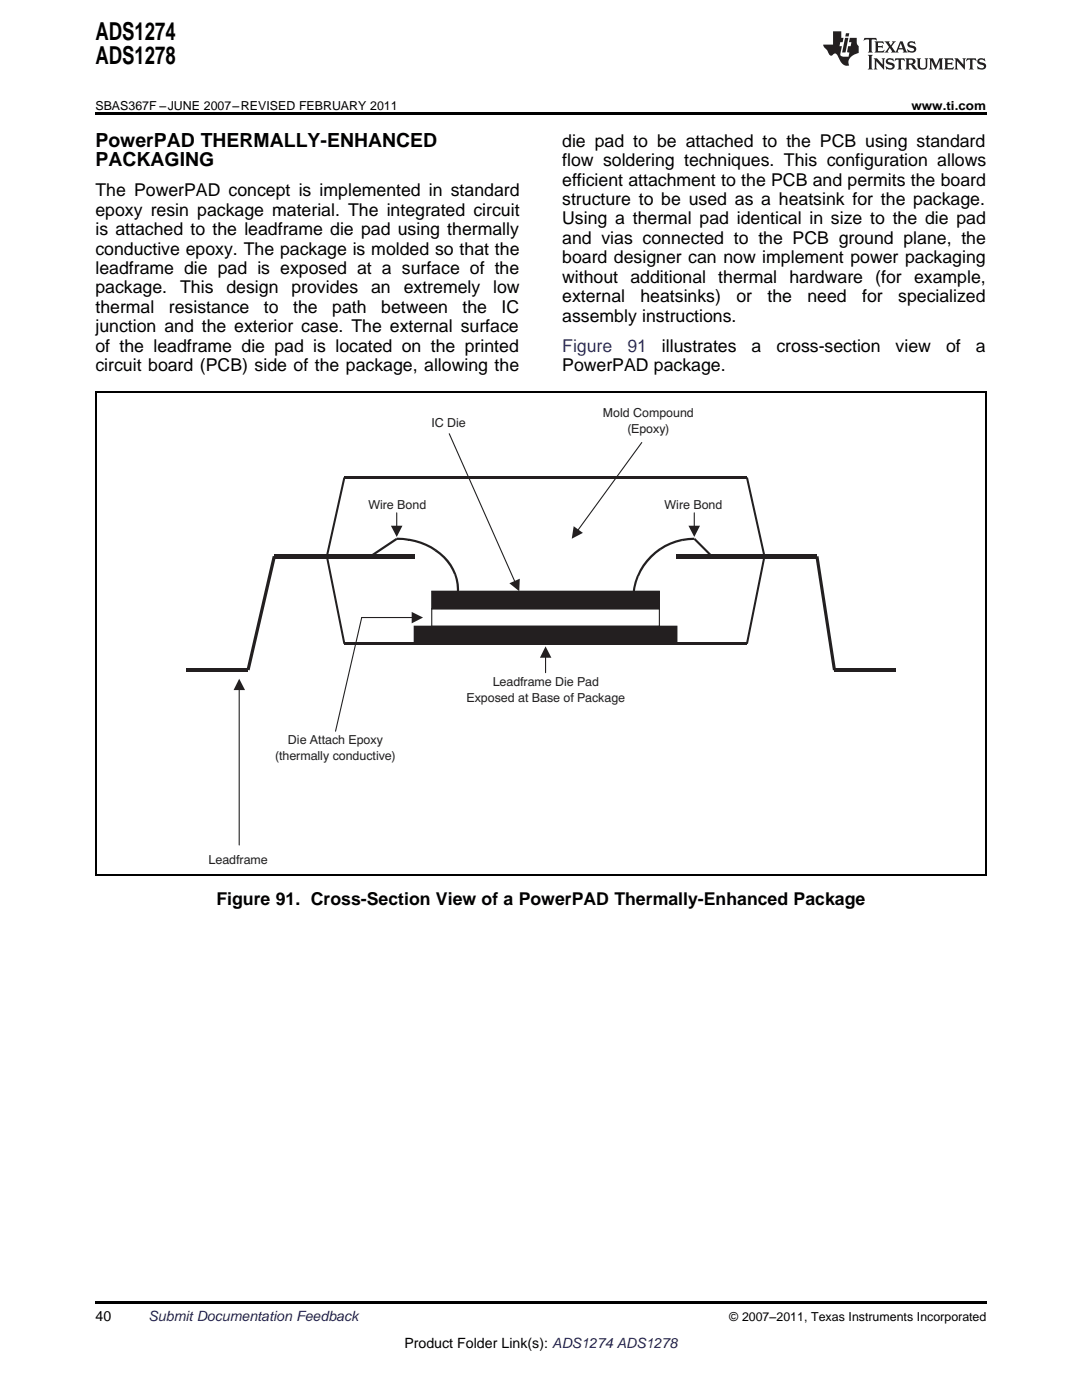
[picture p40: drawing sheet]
<svg xmlns="http://www.w3.org/2000/svg" width="216mm" height="279mm" viewBox="0 0 216 279" stroke-linecap="round" stroke-linejoin="round" font-family="sans-serif">
<defs><g id="words">
<g font-size="4.9">
<text x="19" y="7.9">ADS1274</text>
<text x="19" y="12.8">ADS1278</text>
</g>
<g font-size="3.9">
<text x="19" y="29.3">PowerPAD THERMALLY-ENHANCED</text>
<text x="19" y="33.2">PACKAGING</text>
</g>
<g font-size="3.5">
<text x="112.2" y="29.3">die pad to be attached to the PCB using standard</text>
<text x="112.2" y="33.2">flow soldering techniques. This configuration allows</text>
<text x="19" y="39.2">The PowerPAD concept is implemented in standard</text>
<text x="112.2" y="37">efficient attachment to the PCB and permits the board</text>
<text x="112.2" y="40.9">structure to be used as a heatsink for the package.</text>
<text x="19" y="43">epoxy resin package material. The integrated circuit</text>
<text x="19" y="46.9">is attached to the leadframe die pad using thermally</text>
<text x="112.2" y="44.8">Using a thermal pad identical in size to the die pad</text>
<text x="19" y="50.8">conductive epoxy. The package is molded so that the</text>
<text x="112.2" y="48.7">and vias connected to the PCB ground plane, the</text>
<text x="112.2" y="52.6">board designer can now implement power packaging</text>
<text x="19" y="54.7">leadframe die pad is exposed at a surface of the</text>
<text x="19" y="58.6">package.</text>
<text x="35.9" y="58.6">This</text>
<text x="45.2" y="58.6">design</text>
<text x="58.1" y="58.6">provides</text>
<text x="74.1" y="58.6">an</text>
<text x="80.6" y="58.6">extremely</text>
<text x="98.4" y="58.6">low</text>
<text x="112.2" y="56.4">without additional thermal hardware (for example,</text>
<text x="19" y="62.4">thermal</text>
<text x="33.7" y="62.4">resistance</text>
<text x="52.7" y="62.4">to</text>
<text x="58.5" y="62.4">the</text>
<text x="66.3" y="62.4">path</text>
<text x="76.1" y="62.4">between</text>
<text x="92.3" y="62.4">the</text>
<text x="100.1" y="62.4">IC</text>
<text x="112.2" y="60.3">external</text>
<text x="112.2" y="64.2">assembly instructions.</text>
<text x="127.8" y="60.3">heatsinks)</text>
<text x="146.9" y="60.3">or</text>
<text x="153.2" y="60.3">the</text>
<text x="161.1" y="60.3">need</text>
<text x="172" y="60.3">for</text>
<text x="179.2" y="60.3">specialized</text>
<text x="19" y="66.3">junction and the exterior case. The external surface</text>
<text x="19" y="70.2">of the leadframe die pad is located on the printed</text>
<text x="132.1" y="70.2">illustrates</text>
<text x="150" y="70.2">a</text>
<text x="154.9" y="70.2">cross-section</text>
<text x="178.7" y="70.2">view</text>
<text x="188.8" y="70.2">of</text>
<text x="194.7" y="70.2">a</text>
<text x="19" y="74.1">circuit board (PCB) side of the package, allowing the</text>
<text x="112.2" y="74.1">PowerPAD package.</text>
<text x="43.2" y="180.6">Figure 91. Cross-Section View of a PowerPAD Thermally-Enhanced Package</text>
</g>
<g font-size="3.5" fill="#00f">
<text x="112.2" y="70.2">Figure</text>
<text x="125.2" y="70.2">91</text>
</g>
<g font-size="2.8">
<text x="19" y="263.6">40</text>
<text x="80.7" y="269">Product Folder Link(s): ADS1274 ADS1278</text>
</g>
<text font-size="2.8" fill="#0000c8" x="29.6" y="263.6">Submit Documentation Feedback</text>
<g font-size="2.5">
<text x="19" y="21.9">SBAS367F –JUNE 2007–REVISED FEBRUARY 2011</text>
<text x="181.9" y="21.9">www.ti.com</text>
<text x="145.5" y="263.6">© 2007–2011, Texas Instruments Incorporated</text>
</g>
<g font-size="2.5" fill="#231f20">
<text x="120.3" y="83.1">Mold Compound</text>
<text x="86.1" y="85.3">IC Die</text>
<text x="125.1" y="86.3">(Epoxy)</text>
<text x="73.5" y="101.5">Wire Bond</text>
<text x="132.6" y="101.5">Wire Bond</text>
<text x="98.3" y="136.9">Leadframe Die Pad</text>
<text x="93.1" y="140.1">Exposed at Base of Package</text>
<text x="57.5" y="148.4">Die Attach Epoxy</text>
<text x="54.9" y="151.6">(thermally conductive)</text>
<text x="41.6" y="172.4">Leadframe</text>
</g>
</g></defs>
<g fill="#231f20">
<path d="M172.5 7.6l-.1 .5 .4-.2h.6v.1v2.1l-.2 .4h.9l-.2-.4v-2.1l.1-.1h.5l.5 .2-.2-.5zM174.5 8.3l.2 .3v1.5l-.2 .4h1.8l.2-.6a1.04 1.04 0 0 1-1.3 .2v-.7h.6l.3 .2v-.6l-.3 .2h-.6v-.6l.8-.1 .4 .3-.2-.5zM176.5 8.3l.9 1.1-.9 1.1h.8l-.2-.2 .4-.7 .5 .7-.2 .2h1.5l-.2-.2 .2-.4h.9l.1 .4-.2 .2h1l-.3-.3-.7-1.9h-.5l-.9 2-.8-1 .9-1h-.8l.1 .3-.4 .5-.3-.6 .1-.2zM179.7 8.6l.4 1h-.7zM181.3 8.4a.63 .63 0 0 0-.2 .7 .63 .63 0 0 0 .6 .4l.6 .2 .1 .2a.75 .75 0 0 1-.7 .4 .75 .75 0 0 1-.6-.5l.1 .7 .1-.1a1.11 1.11 0 0 0 1.5-.6 1.13 1.13 0 0 0-1.2-.8l-.1-.4a1.04 1.04 0 0 1 1.2 .2l-.2-.5-.2 .1-.4-.2zM173.2 10.9l.2 .4v2.2l-.2 .4h1l-.3-.4v-2.2l.3-.4zM174.3 11.6l.3 .4v1.5l-.3 .4h.8l-.2-.4v-1.3l1.5 1.7v-1.9l.2-.4h-.7l.2 .4v.9l-1.1-1.3zM177 11.8a.62 .62 0 0 0-.2 .7 .62 .62 0 0 0 .6 .4l.6 .1 .1 .3a.76 .76 0 0 1-.7 .3 .76 .76 0 0 1-.7-.4l.2 .7 .1-.1a1.11 1.11 0 0 0 1.5-.6 1.13 1.13 0 0 0-1.2-.8l-.1-.4a1.04 1.04 0 0 1 1.2 .2l-.2-.6-.2 .1-.5-.1zM178.7 11.6l-.2 .6a.61 .61 0 0 1 .8-.3v1.6l-.2 .4h.9l-.2-.4v-1.6a.63 .63 0 0 1 .7 .3l-.1-.6zM180.6 11.6l.3 .4v1.5l-.3 .4h1l-.2-.2-.1-.8 .6 .2a.76 .76 0 0 0 1.2 .7l-1-1a.58 .58 0 0 0 .6-.5 .58 .58 0 0 0-.5-.6zM181.4 11.9h.1a.45 .45 0 0 1 .5 .1 .45 .45 0 0 1 .1 .5l-.8 .2zM182.9 11.6l.2 .2a2.17 2.17 0 0 0 .3 1.9 .99 .99 0 0 0 1.6-.6v-1.1l.2-.4h-.7l.2 .2a1.92 1.92 0 0 1-.2 1.8 .6 .6 0 0 1-.9-.5v-1.1l.2-.4zM185.4 11.6l.2 .4v1.5l-.2 .4h.7l-.2-.4v-1.4l.8 1.8 .8-1.8v1.4l-.2 .4h.9l-.2-.4v-1.5l.2-.4h-.8l-.6 1.5-.6-1.5zM188.4 11.6l.2 .4v1.5l-.2 .4h1.8l.1-.6a1.04 1.04 0 0 1-1.2 .1v-.6h.5l.4 .2v-.6l-.4 .2h-.5v-.7h.8l.3 .3-.1-.6zM190.5 11.6l.2 .4v1.5l-.2 .4h.7l-.2-.4v-1.3l1.5 1.7v-1.9l.2-.4h-.7l.2 .4v.9l-1.1-1.3zM192.9 11.6l-.1 .6a.61 .61 0 0 1 .7-.3l.1 1.6-.3 .4h1l-.3-.4 .1-1.6a.63 .63 0 0 1 .7 .3l-.1-.6zM195.2 11.8a.62 .62 0 0 0-.2 .7 .62 .62 0 0 0 .6 .4l.6 .1 .1 .3a.76 .76 0 0 1-.7 .3 .76 .76 0 0 1-.6-.4l.1 .7 .1-.1a1.11 1.11 0 0 0 1.6-.6 1.13 1.13 0 0 0-1.3-.8l-.1-.4a1.04 1.04 0 0 1 1.2 .2l-.1-.6-.2 .1-.5-.1z"/>
<path d="M166.2 6.3v2.6h-1.9v.4l.8 .9a.91 .91 0 0 0 1 .8 .56 .56 0 0 1 .5-.3 .56 .56 0 0 1 .5 .3l.4 .8a1.53 1.53 0 0 0 1.9 1.2 1.54 1.54 0 0 1 1-2.1l.9-.3v-1.4a1.52 1.52 0 0 1-.4-1.6h-1.3l-.2 .8h.5l-.2 .8h-.5l-.1 1v.2l.4 .1-.2 .8a1.93 1.93 0 0 1-1.6-.3l.3-1.8h-.5l.2-.8h.4l.2-.8h-.4v-1.3zM168.6 7.6l-.6 2.9h.7l.6-2.9zM168.8 6.6l-.1 .7h.6l.2-.7z"/>
</g>
<path d="M68.7 95.3h80.3M68.7 128.5h80.3" fill="none" stroke="#231f20" stroke-width=".44"/>
<g fill="#231f20">
<path d="M68.5 95.3h.4l-3.5 15.7h-.4z" fill-rule="evenodd"/>
<path d="M148.8 95.3h.4l3.5 15.7h-.4z" fill-rule="evenodd"/>
<path d="M152.3 111h.4l-3.5 17.5-.4-.1z" fill-rule="evenodd"/>
<path d="M65 111h.4l3.5 17.4-.4 .1z" fill-rule="evenodd"/>
<path d="M54.7 110.6h28v.9h-28z" fill-rule="evenodd"/>
<path d="M54.4 110.9l.7 .2-5.3 22.7-.6-.2z" fill-rule="evenodd"/>
<path d="M37.3 133.4h12.2v.6h-12.2z" fill-rule="evenodd"/>
<path d="M135 110.6h28v.9h-28z" fill-rule="evenodd"/>
<path d="M162.7 111.1l.6-.1 3.5 22.7-.6 .1z" fill-rule="evenodd"/>
<path d="M166.5 133.4h12.2v.6h-12.2z" fill-rule="evenodd"/>
<path d="M82.7 125h52.4v3.5h-52.4z" fill-rule="evenodd"/>
</g>
<path d="M82.7 125h52.4v3.5h-52.4zM86.1 121.5h45.5v3.5h-45.5z" fill="none" stroke="#231f20" stroke-width=".22"/>
<path d="M86.1 118h45.5v3.5h-45.5z" fill-rule="evenodd" fill="#231f20"/>
<path d="M86.1 118h45.5v3.5h-45.5z" fill="none" stroke="#231f20" stroke-width=".22"/>
<g fill="#231f20">
<path d="M79.2 107.3a12.5 12.5 0 0 1 11.4 6.3 8.7 8.7 0 0 1 .6 6.8l-.4-.2 .1-.6a8.4 8.4 0 0 0-.3-5h.2l-.1 .2a10.2 10.2 0 0 0-3.9-4.8l.2-.2-.2 .2a12.7 12.7 0 0 0-5.3-2.1l.1-.2v.3l-2.4-.3z" fill-rule="evenodd"/>
<path d="M73.8 110.8l5.3-3.5 .2 .4-5.2 3.5z" fill-rule="evenodd"/>
<path d="M129.7 110.9a12.5 12.5 0 0 1 8.8-3.6v.4l-2.4 .3v-.2l.1 .2a12.2 12.2 0 0 0-4.4 1.8l-.1-.2 .1 .2a12.4 12.4 0 0 0-4.4 5.4l-.1-.2h.2a12.6 12.6 0 0 0-1 4.7h-.4a12.4 12.4 0 0 1 3.6-8.8z" fill-rule="evenodd"/>
<path d="M138.7 107.4l3.5 3.5-.3 .3-3.5-3.5z" fill-rule="evenodd"/>
</g>
<path d="M47.7 137.6v31" fill="none" stroke="#231f20" stroke-width=".22"/>
<path d="M47.7 135.5l1.2 2.2h-2.3z" fill="#231f20"/>
<path d="M128.1 88.3l-12.8 17.5" fill="none" stroke="#231f20" stroke-width=".22"/>
<path d="M114.5 105l1.8 1.4-2.2 1.1z" fill="#231f20"/>
<path d="M89.6 86.6l13.1 29.4" fill="none" stroke="#231f20" stroke-width=".22"/>
<path d="M101.6 116.4l2.1-.9-.1 2.5z" fill="#231f20"/>
<path d="M72.2 123.2h10" fill="none" stroke="#231f20" stroke-width=".22"/>
<path d="M82.1 122.1l2.3 1.1-2.3 1.2z" fill="#231f20"/>
<path d="M72.2 123.2l-5.2 22.7M108.9 131.2v3" fill="none" stroke="#231f20" stroke-width=".22"/>
<path d="M108.9 129l1.1 2.3h-2.3z" fill="#231f20"/>
<path d="M79.2 102.3v2.7" fill="none" stroke="#231f20" stroke-width=".22"/>
<path d="M78 104.9h2.3l-1.1 2.3z" fill="#231f20"/>
<path d="M138.5 102.3v2.7" fill="none" stroke="#231f20" stroke-width=".22"/>
<path d="M137.4 104.9h2.3l-1.2 2.3z" fill="#231f20"/>
<path d="M19 22.5h177.8v.5h-177.8zM19 259.7h177.8v.5h-177.8z" fill="#000"/>
<path d="M19 78.3h177.8M19.2 78.1v96.7M196.7 78.1v96.7M19 174.6h177.8" fill="none" stroke="#000" stroke-width=".35"/>
<use href="#words"/>
</svg>
